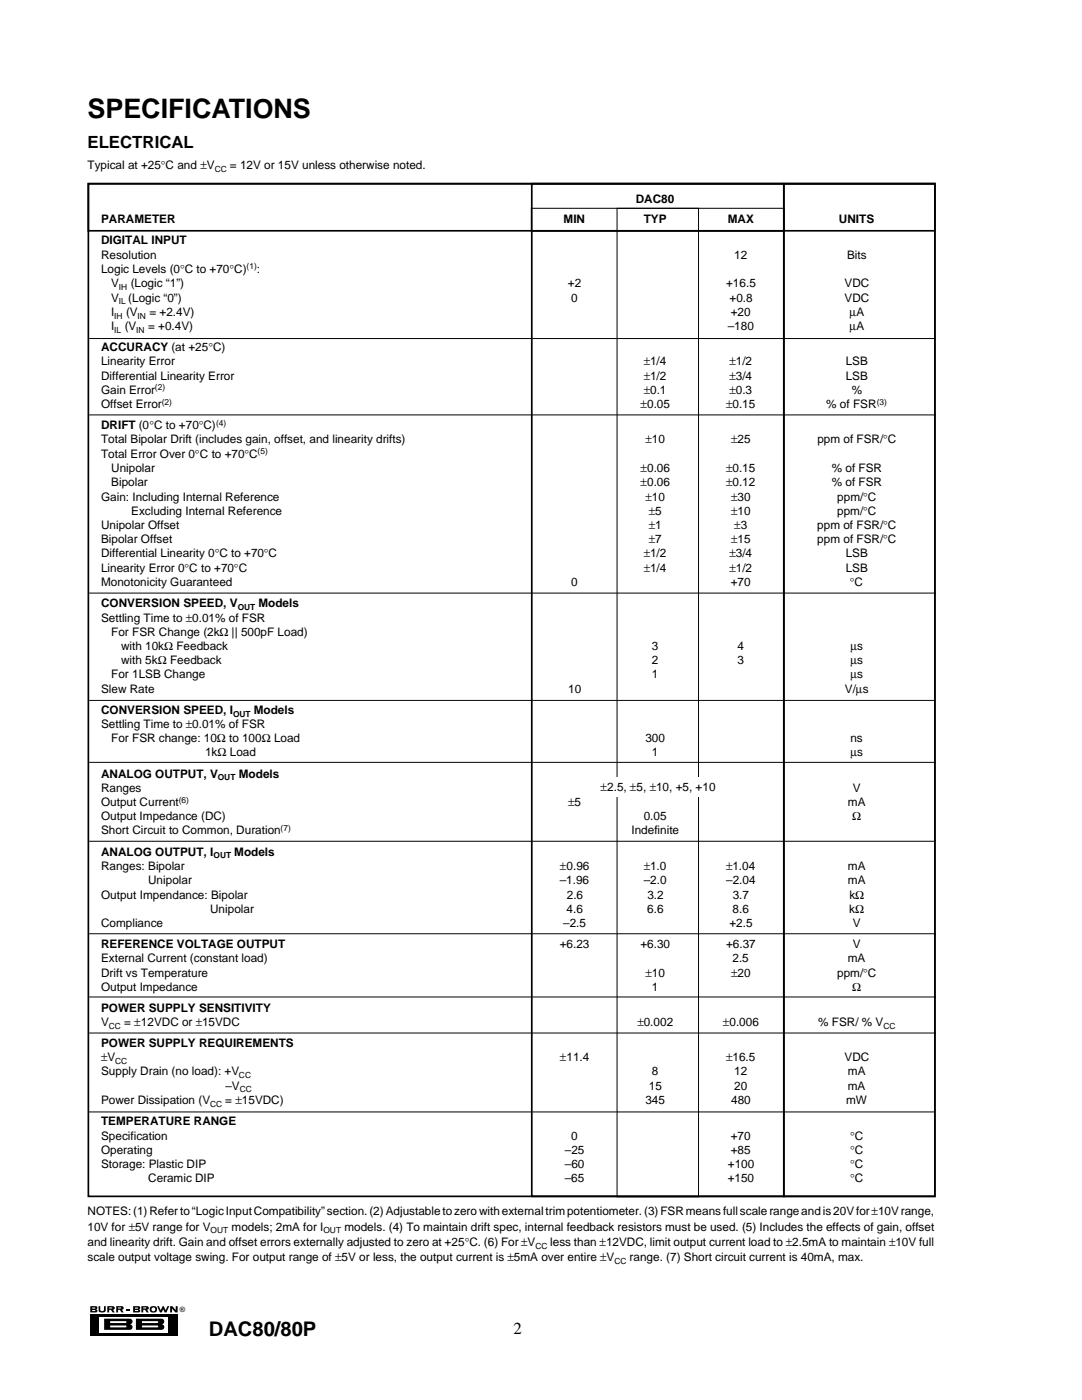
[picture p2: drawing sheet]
<svg xmlns="http://www.w3.org/2000/svg" width="216mm" height="279mm" viewBox="0 0 216 279" stroke-linecap="round" stroke-linejoin="round" font-family="sans-serif">
<defs><g id="words">
<text font-size="5.4" x="17.5" y="23.5">SPECIFICATIONS</text>
<text font-size="4" x="41.7" y="266.5">DAC80/80P</text>
<g font-size="3.4">
<text x="17.5" y="29.5">ELECTRICAL</text>
<text x="102.5" y="266.3">2</text>
</g>
<g font-size="2.3">
<text x="17.5" y="33.8">Typical at +25°C and ±V</text>
<text x="45.9" y="33.8">= 12V or 15V unless otherwise noted.</text>
<text x="126.9" y="40.5">DAC80</text>
<text x="20.2" y="44.5">PARAMETER</text>
<text x="112.5" y="44.5">MIN</text>
<text x="128.5" y="44.5">TYP</text>
<text x="145.2" y="44.5">MAX</text>
<text x="167.4" y="44.5">UNITS</text>
<text x="20.2" y="48.8">DIGITAL INPUT</text>
<text x="20.2" y="51.6">Resolution</text>
<text x="146.5" y="51.6">12</text>
<text x="169" y="51.6">Bits</text>
<text x="20.2" y="54.4">Logic Levels (0°C to +70°C)</text>
<text x="22.2" y="57.3">V</text>
<text x="26.1" y="57.3">(Logic “1”)</text>
<text x="51.2" y="54.4">:</text>
<text x="113.3" y="57.3">+2</text>
<text x="144.9" y="57.3">+16.5</text>
<text x="168.5" y="57.3">VDC</text>
<text x="22.2" y="65.9">I</text>
<text x="22.2" y="63">I</text>
<text x="22.2" y="60.2">V</text>
<text x="24.9" y="65.9">(V</text>
<text x="25.1" y="63">(V</text>
<text x="25.6" y="60.2">(Logic “0”)</text>
<text x="29.5" y="65.9">= +0.4V)</text>
<text x="29.8" y="63">= +2.4V)</text>
<text x="114" y="60.2">0</text>
<text x="145.2" y="65.9">–180</text>
<text x="145.6" y="60.2">+0.8</text>
<text x="145.8" y="63">+20</text>
<text x="168.5" y="60.2">VDC</text>
<text x="169.5" y="63">µA</text>
<text x="169.5" y="65.9">µA</text>
<text x="20.2" y="70">ACCURACY (at +25°C)</text>
<text x="20.2" y="75.8">Differential Linearity Error</text>
<text x="20.2" y="72.9">Linearity Error</text>
<text x="128.5" y="75.8">±1/2</text>
<text x="128.5" y="72.9">±1/4</text>
<text x="145.6" y="75.8">±3/4</text>
<text x="145.6" y="72.9">±1/2</text>
<text x="168.8" y="75.8">LSB</text>
<text x="168.8" y="72.9">LSB</text>
<text x="20.2" y="78.6">Gain Error</text>
<text x="20.2" y="81.4">Offset Error</text>
<text x="127.8" y="81.4">±0.05</text>
<text x="128.5" y="78.6">±0.1</text>
<text x="144.9" y="81.4">±0.15</text>
<text x="145.6" y="78.6">±0.3</text>
<text x="164.9" y="81.4">% of FSR</text>
<text x="169.9" y="78.6">%</text>
<text x="20.2" y="85.6">DRIFT (0°C to +70°C)</text>
<text x="20.2" y="88.5">Total Bipolar Drift (includes gain, offset, and linearity drifts)</text>
<text x="128.8" y="88.5">±10</text>
<text x="145.9" y="88.5">±25</text>
<text x="163.1" y="88.5">ppm of FSR/°C</text>
<text x="20.2" y="91.4">Total Error Over 0°C to +70°C</text>
<text x="22.2" y="94.1">Unipolar</text>
<text x="127.8" y="94.1">±0.06</text>
<text x="144.9" y="94.1">±0.15</text>
<text x="166" y="94.1">% of FSR</text>
<text x="20.2" y="99.9">Gain: Including Internal Reference</text>
<text x="22.2" y="97">Bipolar</text>
<text x="127.8" y="97">±0.06</text>
<text x="128.8" y="99.9">±10</text>
<text x="144.9" y="97">±0.12</text>
<text x="145.9" y="99.9">±30</text>
<text x="166" y="97">% of FSR</text>
<text x="167.1" y="99.9">ppm/°C</text>
<text x="20.2" y="105.6">Unipolar Offset</text>
<text x="26.2" y="102.7">Excluding Internal Reference</text>
<text x="129.5" y="105.6">±1</text>
<text x="129.5" y="102.7">±5</text>
<text x="145.9" y="102.7">±10</text>
<text x="146.5" y="105.6">±3</text>
<text x="163.1" y="105.6">ppm of FSR/°C</text>
<text x="167.1" y="102.7">ppm/°C</text>
<text x="20.2" y="111.3">Differential Linearity 0°C to +70°C</text>
<text x="20.2" y="108.5">Bipolar Offset</text>
<text x="128.5" y="111.3">±1/2</text>
<text x="129.5" y="108.5">±7</text>
<text x="145.6" y="111.3">±3/4</text>
<text x="145.9" y="108.5">±15</text>
<text x="163.1" y="108.5">ppm of FSR/°C</text>
<text x="168.8" y="111.3">LSB</text>
<text x="20.2" y="116.9">Monotonicity Guaranteed</text>
<text x="20.2" y="114.1">Linearity Error 0°C to +70°C</text>
<text x="114" y="116.9">0</text>
<text x="128.5" y="114.1">±1/4</text>
<text x="145.6" y="114.1">±1/2</text>
<text x="145.8" y="116.9">+70</text>
<text x="168.8" y="114.1">LSB</text>
<text x="169.6" y="116.9">°C</text>
<text x="20.2" y="121.2">CONVERSION SPEED, V</text>
<text x="20.2" y="124">Settling Time to ±0.01% of FSR</text>
<text x="51.6" y="121.2">Models</text>
<text x="22.2" y="126.8">For FSR Change (2kΩ || 500pF Load)</text>
<text x="24.2" y="129.7">with 10kΩ Feedback</text>
<text x="130.1" y="129.7">3</text>
<text x="147.2" y="129.7">4</text>
<text x="169.7" y="129.7">µs</text>
<text x="22.2" y="135.4">For 1LSB Change</text>
<text x="24.1" y="132.5">with 5kΩ Feedback</text>
<text x="130.1" y="135.4">1</text>
<text x="130.1" y="132.5">2</text>
<text x="147.2" y="132.5">3</text>
<text x="169.7" y="135.4">µs</text>
<text x="169.7" y="132.5">µs</text>
<text x="20.2" y="142.4">CONVERSION SPEED, I</text>
<text x="20.2" y="138.3">Slew Rate</text>
<text x="50.6" y="142.4">Models</text>
<text x="113.4" y="138.3">10</text>
<text x="168.6" y="138.3">V/µs</text>
<text x="20.2" y="145.3">Settling Time to ±0.01% of FSR</text>
<text x="22.2" y="148.2">For FSR change: 10Ω to 100Ω Load</text>
<text x="128.8" y="148.2">300</text>
<text x="169.7" y="148.2">ns</text>
<text x="20.2" y="155.2">ANALOG OUTPUT, V</text>
<text x="40.9" y="151">1kΩ Load</text>
<text x="47.7" y="155.2">Models</text>
<text x="130.1" y="151">1</text>
<text x="169.7" y="151">µs</text>
<text x="20.2" y="158">Ranges</text>
<text x="20.2" y="160.9">Output Current</text>
<text x="113.4" y="160.9">±5</text>
<text x="119.8" y="157.9">±</text>
<text x="121.2" y="157.9">2.5, ±5, ±10, +5, +10</text>
<text x="169.2" y="160.9">mA</text>
<text x="170.2" y="158">V</text>
<text x="20.2" y="166.5">Short Circuit to Common, Duration</text>
<text x="20.2" y="163.7">Output Impedance (DC)</text>
<text x="126" y="166.5">Indefinite</text>
<text x="128.5" y="163.7">0.05</text>
<text x="170" y="163.7">Ω</text>
<text x="20.2" y="173.6">Ranges: Bipolar</text>
<text x="20.2" y="170.8">ANALOG OUTPUT, I</text>
<text x="46.7" y="170.8">Models</text>
<text x="111.7" y="173.6">±0.96</text>
<text x="128.5" y="173.6">±1.0</text>
<text x="144.9" y="173.6">±1.04</text>
<text x="169.2" y="173.6">mA</text>
<text x="20.2" y="179.3">Output Impendance: Bipolar</text>
<text x="29.6" y="176.4">Unipolar</text>
<text x="111.7" y="176.4">–1.96</text>
<text x="113.1" y="179.3">2.6</text>
<text x="128.5" y="176.4">–2.0</text>
<text x="129.2" y="179.3">3.2</text>
<text x="144.9" y="176.4">–2.04</text>
<text x="146.2" y="179.3">3.7</text>
<text x="169.2" y="176.4">mA</text>
<text x="169.5" y="179.3">kΩ</text>
<text x="20.2" y="185">Compliance</text>
<text x="41.9" y="182.1">Unipolar</text>
<text x="112.4" y="185">–2.5</text>
<text x="113.1" y="182.1">4.6</text>
<text x="129.2" y="182.1">6.6</text>
<text x="145.6" y="185">+2.5</text>
<text x="146.2" y="182.1">8.6</text>
<text x="169.4" y="182.1">kΩ</text>
<text x="170.2" y="185">V</text>
<text x="20.2" y="189.1">REFERENCE VOLTAGE OUTPUT</text>
<text x="111.7" y="189.1">+6.23</text>
<text x="127.8" y="189.1">+6.30</text>
<text x="144.9" y="189.1">+6.37</text>
<text x="170.2" y="189.1">V</text>
<text x="20.2" y="192">External Current (constant load)</text>
<text x="20.2" y="194.9">Drift vs Temperature</text>
<text x="20.2" y="197.7">Output Impedance</text>
<text x="128.8" y="194.9">±10</text>
<text x="130.1" y="197.7">1</text>
<text x="145.9" y="194.9">±20</text>
<text x="146.2" y="192">2.5</text>
<text x="167.1" y="194.9">ppm/°C</text>
<text x="169.2" y="192">mA</text>
<text x="170" y="197.7">Ω</text>
<text x="20.2" y="201.9">POWER SUPPLY SENSITIVITY</text>
<text x="20.2" y="204.7">V</text>
<text x="20.2" y="209">POWER SUPPLY REQUIREMENTS</text>
<text x="24.8" y="204.7">= ±12VDC or ±15VDC</text>
<text x="127.2" y="204.7">±0.002</text>
<text x="144.2" y="204.7">±0.006</text>
<text x="163.3" y="204.7">% FSR/ % V</text>
<text x="20.2" y="214.6">Supply Drain (no load): +V</text>
<text x="20.2" y="211.8">±V</text>
<text x="111.7" y="211.8">±11.4</text>
<text x="130.1" y="214.6">8</text>
<text x="144.9" y="211.8">±16.5</text>
<text x="146.5" y="214.6">12</text>
<text x="168.5" y="211.8">VDC</text>
<text x="169.2" y="214.6">mA</text>
<text x="20.2" y="220.4">Power Dissipation (V</text>
<text x="45" y="220.4">= ±15VDC)</text>
<text x="45" y="217.5">–V</text>
<text x="128.8" y="220.4">345</text>
<text x="129.5" y="217.5">15</text>
<text x="145.9" y="220.4">480</text>
<text x="146.5" y="217.5">20</text>
<text x="168.8" y="220.4">mW</text>
<text x="169.2" y="217.5">mA</text>
<text x="20.2" y="224.5">TEMPERATURE RANGE</text>
<text x="20.2" y="227.4">Specification</text>
<text x="114" y="227.4">0</text>
<text x="145.8" y="227.4">+70</text>
<text x="169.6" y="227.4">°C</text>
<text x="20.2" y="230.2">Operating</text>
<text x="20.2" y="233.1">Storage: Plastic DIP</text>
<text x="112.7" y="233.1">–60</text>
<text x="112.7" y="230.2">–25</text>
<text x="145.2" y="233.1">+100</text>
<text x="145.8" y="230.2">+85</text>
<text x="169.6" y="230.2">°C</text>
<text x="169.6" y="233.1">°C</text>
<text x="29.6" y="236">Ceramic DIP</text>
<text x="112.7" y="236">–65</text>
<text x="145.2" y="236">+150</text>
<text x="169.6" y="236">°C</text>
<text x="17.5" y="242.6">NOTES: (1) Refer to “Logic Input Compatibility” section. (2) Adjustable to zero with external trim potentiometer. (3) FSR means full scale range and is 20V for±10V range,</text>
<text x="17.5" y="245.6">10V for ±5V range for V</text>
<text x="46.2" y="245.6">models; 2mA for I</text>
<text x="68.7" y="245.6">models. (4) To maintain drift spec, internal feedback resistors must be used. (5) Includes the effects of gain, offset</text>
<text x="17.5" y="251.6">scale output voltage swing. For output range of ±5V or less, the output current is ±5mA over entire ±V</text>
<text x="17.5" y="248.6">and linearity drift. Gain and offset errors externally adjusted to zero at +25°C. (6) For ±V</text>
<text x="109.8" y="248.6">less than ±12VDC, limit output current load to ±2.5mA to maintain ±10V full</text>
<text x="125.6" y="251.6">range. (7) Short circuit current is 40mA, max.</text>
</g>
<g font-size="1.7">
<text x="42.9" y="34.4">CC</text>
<text x="49.2" y="53.8">(1)</text>
<text x="23.7" y="57.8">IH</text>
<text x="22.8" y="63.6">IH</text>
<text x="23.7" y="60.7">IL</text>
<text x="27.5" y="63.6">IN</text>
<text x="22.8" y="66.4">IL</text>
<text x="27.2" y="66.4">IN</text>
<text x="30.9" y="77.9">(2)</text>
<text x="32.3" y="80.8">(2)</text>
<text x="174.9" y="80.8">(3)</text>
<text x="43.1" y="84.9">(4)</text>
<text x="51.4" y="90.7">(5)</text>
<text x="47.4" y="121.7">OUT</text>
<text x="46.5" y="143">OUT</text>
<text x="43.5" y="155.7">OUT</text>
<text x="35.7" y="160.2">(6)</text>
<text x="56" y="165.9">(7)</text>
<text x="42.6" y="171.3">OUT</text>
<text x="21.7" y="205.3">CC</text>
<text x="176.3" y="205.3">CC</text>
<text x="23" y="212.3">CC</text>
<text x="47.7" y="215.2">CC</text>
<text x="41.9" y="220.9">CC</text>
<text x="47.9" y="218">CC</text>
<text x="42" y="246.1">OUT</text>
<text x="64.5" y="246.1">OUT</text>
<text x="106.9" y="249.2">CC</text>
<text x="122.6" y="252.2">CC</text>
</g>
<text font-size="1.4" x="35.9" y="261.8">®</text>
</g></defs>
<path d="M18 262.2h17.4v4.4h-17.4z" fill="#000"/>
<path d="M19.9 262.8h13.7v3.2h-13.7z" fill="#fff"/>
<path d="M20.8 263.2h5.1a.56 .56 0 0 1 .5 .5 .56 .56 0 0 1-.5 .6 .56 .56 0 0 1 .5 .5 .56 .56 0 0 1-.5 .6h-5.1z" fill="#000"/>
<g fill="#fff">
<path d="M22 263.7h3.1l.1 .2-.1 .1h-3.1z"/>
<path d="M22 264.5h3.1l.1 .2-.1 .2h-3.1z"/>
</g>
<path d="M27.1 263.2h5.1a.56 .56 0 0 1 .6 .5 .56 .56 0 0 1-.6 .6 .56 .56 0 0 1 .6 .5 .56 .56 0 0 1-.6 .6h-5.1z" fill="#000"/>
<g fill="#fff">
<path d="M28.3 263.7h3.1l.2 .2-.2 .1h-3.1z"/>
<path d="M28.3 264.5h3.1l.2 .2-.2 .2h-3.1z"/>
</g>
<path d="M18 260.7h1.1a.32 .32 0 0 1 .3 .3 .32 .32 0 0 1-.3 .3 .31 .31 0 0 1 .3 .3 .31 .31 0 0 1-.3 .3h-1.1zM23.2 260.7h1.1a.36 .36 0 0 1 .4 .3 .36 .36 0 0 1-.4 .4l.4 .5h-.4l-.4-.5h-.3v.5h-.4z" fill="#000"/>
<path d="M23.6 260.9l.6 .1-.6 .1z" fill="#fff"/>
<path d="M19.7 260.7h.3v.6l.2 .4 .5-.1v-.9h.4v.1a.81 .81 0 0 1-.5 1.1h-.2a.58 .58 0 0 1-.7-.4zM26.6 260.7h1.1a.31 .31 0 0 1 .3 .3 .31 .31 0 0 1-.3 .3 .31 .31 0 0 1 .3 .3 .31 .31 0 0 1-.3 .3h-1.1z" fill="#000"/>
<g fill="#fff">
<path d="M26.9 260.9l.7 .2-.7 .1z"/>
<path d="M26.9 261.4l.7 .1-.7 .2z"/>
</g>
<path d="M28.2 260.7h1.1a.36 .36 0 0 1 .4 .3 .36 .36 0 0 1-.4 .4l.4 .5h-.4l-.4-.5h-.3v.5h-.4z" fill="#000"/>
<path d="M28.6 260.9l.6 .1-.6 .1z" fill="#fff"/>
<path d="M30.1 260.8l.2-.1a.7 .7 0 0 1 1 .6 .7 .7 0 0 1-1 .6 .65 .65 0 0 1-.2-1.1z" fill="#000"/>
<circle cx="30.6" cy="261.3" r=".38" fill="#fff"/>
<path d="M21.4 260.7h1.1a.36 .36 0 0 1 .4 .3 .36 .36 0 0 1-.4 .4l.4 .5h-.4l-.4-.5h-.3v.5h-.4zM31.3 260.7h.4l.4 .8 .3-.8h.3l.4 .8 .3-.8h.4l-.6 1.2h-.3l-.3-.6-.3 .6h-.4zM34 260.7h.4l.7 .7v-.7h.3v1.2h-.4l-.7-.7v.7h-.3z" fill="#000"/>
<path d="M21.8 260.9l.6 .1-.6 .1z" fill="#fff"/>
<path d="M25.3 261.3h.6v.2h-.6z" fill="#000"/>
<g fill="#fff">
<path d="M18.4 260.9l.6 .2-.6 .1z"/>
<path d="M18.4 261.4l.6 .1-.6 .2z"/>
<path d="M50.7 134.7h10v2.6h-10z"/>
</g>
<path d="M106 41.6h50.5v4.5h-50.5zM123.1 41.6h16.3v197.2h-16.3zM17.8 67.6h168.9M17.8 82.8h168.9M17.8 118.4h168.9M17.8 139.8h168.9M17.8 152.1h168.9M17.8 167.9h168.9M17.8 186.4h168.9M17.8 199h168.9M17.8 206.2h168.9M17.6 221.9h168.9" fill="none" stroke="#000" stroke-width=".2"/>
<path d="M17.6 36.7h168.9v9.4h-168.9zM17.6 36.7h168.9v202.1h-168.9zM106.1 36.7h50.3v202.1h-50.3zM156.4 36.7h30.1v202.1h-30.1z" fill="none" stroke="#000" stroke-width=".34"/>
<path d="M121 155.1h22.6v3.9h-22.6z" fill="#fff"/>
<use href="#words"/>
</svg>
